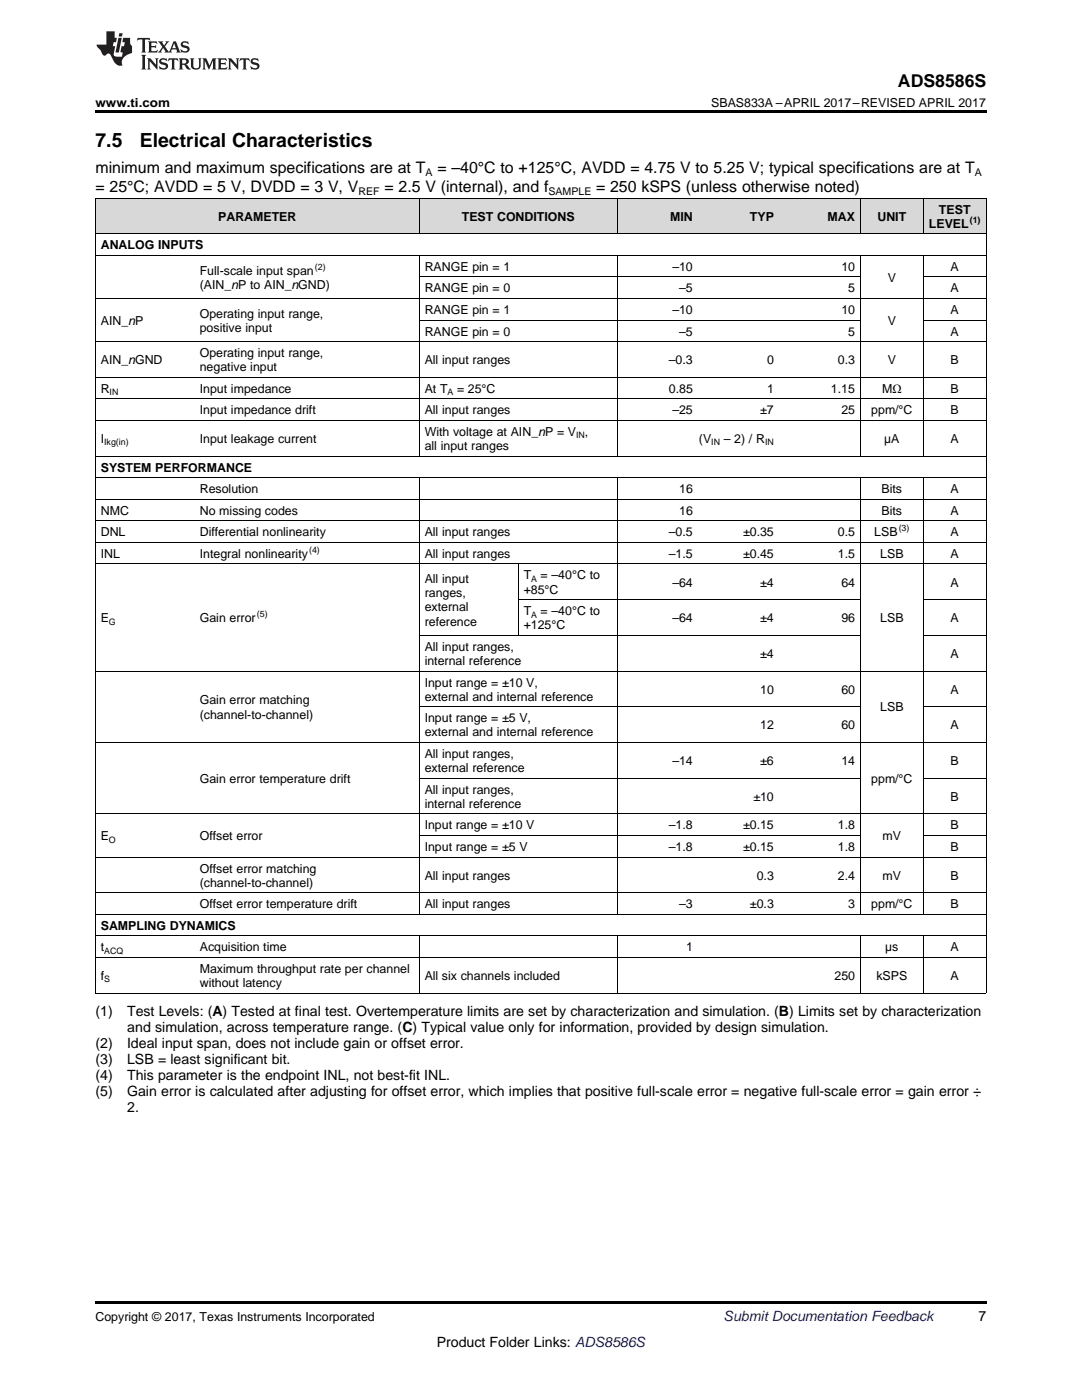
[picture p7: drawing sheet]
<svg xmlns="http://www.w3.org/2000/svg" width="216mm" height="279mm" viewBox="0 0 216 279" stroke-linecap="round" stroke-linejoin="round" font-family="sans-serif">
<defs><g id="words">
<g font-size="3.9">
<text x="19" y="29.3">7.5</text>
<text x="27.9" y="29.3">Electrical Characteristics</text>
</g>
<text font-size="3.5" x="179.2" y="17.3">ADS8586S</text>
<g font-size="3.2">
<text x="19" y="34.4">minimum and maximum specifications are at T</text>
<text x="87.3" y="34.4">= –40°C to +125°C, AVDD = 4.75 V to 5.25 V; typical specifications are at T</text>
<text x="19" y="38.3">= 25°C; AVDD = 5 V, DVDD = 3 V, V</text>
<text x="76.7" y="38.3">= 2.5 V (internal), and f</text>
<text x="119" y="38.3">= 250 kSPS (unless otherwise noted)</text>
</g>
<g font-size="2.8">
<text x="19" y="202.8">(1)</text>
<text x="25.4" y="202.8">Test Levels: (A) Tested at final test. Overtemperature limits are set by characterization and simulation. (B) Limits set by characterization</text>
<text x="19" y="209.2">(2)</text>
<text x="25.4" y="209.2">Ideal input span, does not include gain or offset error.</text>
<text x="25.4" y="206">and simulation, across temperature range. (C) Typical value only for information, provided by design simulation.</text>
<text x="19" y="212.4">(3)</text>
<text x="19" y="215.5">(4)</text>
<text x="25.4" y="212.4">LSB = least significant bit.</text>
<text x="25.4" y="215.5">This parameter is the endpoint INL, not best-fit INL.</text>
<text x="19" y="218.7">(5)</text>
<text x="25.4" y="218.7">Gain error is calculated after adjusting for offset error, which implies that positive full-scale error = negative full-scale error = gain error ÷</text>
<text x="25.4" y="221.9">2.</text>
<text x="195.3" y="263.6">7</text>
<text x="87.1" y="268.9">Product Folder Links: ADS8586S</text>
</g>
<text font-size="2.8" fill="#0000c8" x="144.4" y="263.6">Submit Documentation Feedback</text>
<g font-size="2.5">
<text x="19" y="21.4">www.ti.com</text>
<text x="141.9" y="21.4">SBAS833A –APRIL 2017–REVISED APRIL 2017</text>
<text x="43.5" y="44">PARAMETER</text>
<text x="92.1" y="44">TEST CONDITIONS</text>
<text x="133.7" y="44">MIN</text>
<text x="149.6" y="44">TYP</text>
<text x="165.1" y="44">MAX</text>
<text x="175.1" y="44">UNIT</text>
<text x="185.3" y="45.4">LEVEL</text>
<text x="187.4" y="42.6">TEST</text>
<text x="20.1" y="49.7">ANALOG INPUTS</text>
<text x="39.9" y="54.8">Full-scale input span</text>
<text x="39.9" y="57.6">(AIN_nP to AIN_nGND)</text>
<text x="84.7" y="54">RANGE pin = 1</text>
<text x="84.7" y="58.3">RANGE pin = 0</text>
<text x="134.2" y="54">–10</text>
<text x="135.5" y="58.3">–5</text>
<text x="167.9" y="54">10</text>
<text x="169.3" y="58.3">5</text>
<text x="177.1" y="56.2">V</text>
<text x="189.7" y="54">A</text>
<text x="189.7" y="58.3">A</text>
<text x="20.1" y="64.8">AIN_nP</text>
<text x="39.9" y="63.4">Operating input range,</text>
<text x="84.7" y="62.7">RANGE pin = 1</text>
<text x="134.2" y="62.7">–10</text>
<text x="167.9" y="62.7">10</text>
<text x="177.1" y="64.8">V</text>
<text x="189.7" y="62.7">A</text>
<text x="39.9" y="66.2">positive input</text>
<text x="39.9" y="71.3">Operating input range,</text>
<text x="84.7" y="67">RANGE pin = 0</text>
<text x="135.5" y="67">–5</text>
<text x="169.3" y="67">5</text>
<text x="189.7" y="67">A</text>
<text x="20.1" y="72.7">AIN_nGND</text>
<text x="39.9" y="74.1">negative input</text>
<text x="84.7" y="72.7">All input ranges</text>
<text x="133.5" y="72.7">–0.3</text>
<text x="153.1" y="72.7">0</text>
<text x="167.2" y="72.7">0.3</text>
<text x="177.1" y="72.7">V</text>
<text x="189.7" y="72.7">B</text>
<text x="20.1" y="78.4">R</text>
<text x="39.9" y="78.4">Input impedance</text>
<text x="39.9" y="82.7">Input impedance drift</text>
<text x="84.7" y="78.4">At T</text>
<text x="84.7" y="82.7">All input ranges</text>
<text x="91.2" y="78.4">= 25°C</text>
<text x="133.5" y="78.4">0.85</text>
<text x="134.2" y="82.7">–25</text>
<text x="151.7" y="82.7">±7</text>
<text x="153.1" y="78.4">1</text>
<text x="165.8" y="78.4">1.15</text>
<text x="167.9" y="82.7">25</text>
<text x="173.8" y="82.7">ppm/°C</text>
<text x="176" y="78.4">MΩ</text>
<text x="189.7" y="78.4">B</text>
<text x="189.7" y="82.7">B</text>
<text x="20.1" y="88.4">I</text>
<text x="39.9" y="88.4">Input leakage current</text>
<text x="84.7" y="87">With voltage at AIN_nP = V ,</text>
<text x="84.7" y="89.8">all input ranges</text>
<text x="139.5" y="88.4">(V</text>
<text x="144.4" y="88.4">– 2) / R</text>
<text x="176.4" y="88.4">µA</text>
<text x="189.7" y="88.4">A</text>
<text x="20.1" y="94.1">SYSTEM PERFORMANCE</text>
<text x="39.9" y="98.4">Resolution</text>
<text x="135.5" y="98.4">16</text>
<text x="175.9" y="98.4">Bits</text>
<text x="189.7" y="98.4">A</text>
<text x="20.1" y="102.7">NMC</text>
<text x="20.1" y="107">DNL</text>
<text x="39.9" y="102.7">No missing codes</text>
<text x="39.9" y="107">Differential nonlinearity</text>
<text x="84.7" y="107">All input ranges</text>
<text x="133.5" y="107">–0.5</text>
<text x="135.5" y="102.7">16</text>
<text x="148.3" y="107">±0.35</text>
<text x="167.2" y="107">0.5</text>
<text x="174.4" y="107">LSB</text>
<text x="175.9" y="102.7">Bits</text>
<text x="189.7" y="102.7">A</text>
<text x="189.7" y="107">A</text>
<text x="20.1" y="111.3">INL</text>
<text x="39.9" y="111.3">Integral nonlinearity</text>
<text x="84.7" y="111.3">All input ranges</text>
<text x="133.5" y="111.3">–1.5</text>
<text x="148.3" y="111.3">±0.45</text>
<text x="167.2" y="111.3">1.5</text>
<text x="175.6" y="111.3">LSB</text>
<text x="189.7" y="111.3">A</text>
<text x="84.7" y="116.4">All input</text>
<text x="84.7" y="119.2">ranges,</text>
<text x="104.5" y="115.6">T</text>
<text x="104.5" y="118.5">+85°C</text>
<text x="107.9" y="115.6">= –40°C to</text>
<text x="134.2" y="117.1">–64</text>
<text x="151.7" y="117.1">±4</text>
<text x="167.9" y="117.1">64</text>
<text x="189.7" y="117.1">A</text>
<text x="20.1" y="124.2">E</text>
<text x="39.9" y="124.2">Gain error</text>
<text x="84.7" y="122">external</text>
<text x="84.7" y="124.8">reference</text>
<text x="104.5" y="122.8">T</text>
<text x="104.5" y="125.6">+125°C</text>
<text x="107.9" y="122.8">= –40°C to</text>
<text x="134.2" y="124.2">–64</text>
<text x="151.7" y="124.2">±4</text>
<text x="167.9" y="124.2">96</text>
<text x="175.6" y="124.2">LSB</text>
<text x="189.7" y="124.2">A</text>
<text x="84.7" y="129.9">All input ranges,</text>
<text x="151.7" y="131.3">±4</text>
<text x="189.7" y="131.3">A</text>
<text x="84.7" y="132.7">internal reference</text>
<text x="84.7" y="137">Input range = ±10 V,</text>
<text x="39.9" y="140.6">Gain error matching</text>
<text x="39.9" y="143.4">(channel-to-channel)</text>
<text x="84.7" y="139.8">external and internal reference</text>
<text x="151.7" y="138.4">10</text>
<text x="167.9" y="138.4">60</text>
<text x="175.6" y="142">LSB</text>
<text x="189.7" y="138.4">A</text>
<text x="84.7" y="144.1">Input range = ±5 V,</text>
<text x="84.7" y="147">external and internal reference</text>
<text x="151.7" y="145.6">12</text>
<text x="167.9" y="145.6">60</text>
<text x="189.7" y="145.6">A</text>
<text x="84.7" y="151.3">All input ranges,</text>
<text x="84.7" y="154.1">external reference</text>
<text x="134.2" y="152.7">–14</text>
<text x="151.7" y="152.7">±6</text>
<text x="167.9" y="152.7">14</text>
<text x="189.7" y="152.7">B</text>
<text x="39.9" y="156.2">Gain error temperature drift</text>
<text x="84.7" y="158.4">All input ranges,</text>
<text x="84.7" y="161.2">internal reference</text>
<text x="150.3" y="159.8">±10</text>
<text x="173.8" y="156.2">ppm/°C</text>
<text x="189.7" y="159.8">B</text>
<text x="20.1" y="167.7">E</text>
<text x="39.9" y="167.7">Offset error</text>
<text x="84.7" y="165.5">Input range = ±10 V</text>
<text x="133.5" y="165.5">–1.8</text>
<text x="148.3" y="165.5">±0.15</text>
<text x="167.2" y="165.5">1.8</text>
<text x="176.1" y="167.7">mV</text>
<text x="189.7" y="165.5">B</text>
<text x="84.7" y="169.8">Input range = ±5 V</text>
<text x="133.5" y="169.8">–1.8</text>
<text x="148.3" y="169.8">±0.15</text>
<text x="167.2" y="169.8">1.8</text>
<text x="189.7" y="169.8">B</text>
<text x="39.9" y="174.1">Offset error matching</text>
<text x="39.9" y="177">(channel-to-channel)</text>
<text x="84.7" y="175.5">All input ranges</text>
<text x="151" y="175.5">0.3</text>
<text x="167.2" y="175.5">2.4</text>
<text x="176.1" y="175.5">mV</text>
<text x="189.7" y="175.5">B</text>
<text x="20.1" y="185.6">SAMPLING DYNAMICS</text>
<text x="39.9" y="181.3">Offset error temperature drift</text>
<text x="84.7" y="181.3">All input ranges</text>
<text x="135.5" y="181.3">–3</text>
<text x="149.6" y="181.3">±0.3</text>
<text x="169.3" y="181.3">3</text>
<text x="173.8" y="181.3">ppm/°C</text>
<text x="189.7" y="181.3">B</text>
<text x="20.1" y="189.9">t</text>
<text x="39.9" y="189.9">Acquisition time</text>
<text x="136.9" y="189.9">1</text>
<text x="176.6" y="189.9">µs</text>
<text x="189.7" y="189.9">A</text>
<text x="20.1" y="195.6">f</text>
<text x="39.9" y="194.2">Maximum throughput rate per channel</text>
<text x="39.9" y="197">without latency</text>
<text x="84.7" y="195.6">All six channels included</text>
<text x="166.5" y="195.6">250</text>
<text x="174.9" y="195.6">kSPS</text>
<text x="189.7" y="195.6">A</text>
<text x="19" y="263.6">Copyright © 2017, Texas Instruments Incorporated</text>
</g>
<g font-size="2.1">
<text x="84.9" y="35.1">A</text>
<text x="194.5" y="35.1">A</text>
<text x="71.5" y="38.9">REF</text>
<text x="109.4" y="38.9">SAMPLE</text>
</g>
<g font-size="1.8">
<text x="193.5" y="44.4">(1)</text>
<text x="62.8" y="53.8">(2)</text>
<text x="21.9" y="78.9">IN</text>
<text x="89.3" y="78.9">A</text>
<text x="20.8" y="88.9">Ikg(in)</text>
<text x="114.9" y="87.5">IN</text>
<text x="141.9" y="88.9">IN</text>
<text x="152.6" y="88.9">IN</text>
<text x="179.3" y="106">(3)</text>
<text x="61.7" y="110.3">(4)</text>
<text x="106" y="116.1">A</text>
<text x="21.7" y="124.7">G</text>
<text x="51.2" y="123.2">(5)</text>
<text x="106" y="123.3">A</text>
<text x="21.7" y="168.2">O</text>
<text x="20.8" y="190.4">ACQ</text>
<text x="20.8" y="196.1">S</text>
</g>
</g></defs>
<g fill="#d8d8d8">
<path d="M19 39.6h19.8v7.1h-19.8z"/>
<path d="M38.8 39.6h25.1v7.1h-25.1z"/>
<path d="M63.9 39.6h19.8v7.1h-19.8z"/>
<path d="M83.7 39.6h19.7v7.1h-19.7z"/>
<path d="M103.4 39.6h19.8v7.1h-19.8z"/>
<path d="M123.2 39.6h16.1v7.1h-16.1z"/>
<path d="M139.3 39.6h16.2v7.1h-16.2z"/>
<path d="M155.5 39.6h16.2v7.1h-16.2z"/>
<path d="M171.7 39.6h12.6v7.1h-12.6z"/>
<path d="M184.3 39.6h12.5v7.1h-12.5z"/>
</g>
<path d="M19 22h177.8v.5h-177.8zM19 259.7h177.8v.5h-177.8z" fill="#000"/>
<g fill="none" stroke="#000" stroke-width=".2">
<path d="M19 39.5h177.8M19.1 39.5v158.8M83.6 39.5v7.2M123.1 39.5v7.2M171.6 39.5v7.2M184.2 39.5v7.2M196.8 39.5v158.8M19 59.6h177.8M19 51h177.8M19 46.7h177.8M83.6 51v40.1M83.7 55.3h88"/>
<path d="M123.1 51v40.1M171.6 51v40.1M184.2 51v40.1M184.3 55.3h12.5M19 79.6h177.8M19 75.3h177.8M19 68.2h177.8M83.7 63.9h88M184.3 63.9h12.5M19 99.6h177.8M19 95.3h177.8M19 91h177.8"/>
<path d="M19 83.9h177.8M83.6 95.4v87.1M123.1 95.4v87.1M171.6 95.4v87.1M184.2 95.4v87.1M19 112.6h177.8M19 108.2h177.8M19 103.9h177.8M103.4 112.6v14.3M103.4 119.7h68.3M184.3 119.7h12.5M19 133.9h177.8"/>
<path d="M83.7 126.8h88M184.3 126.8h12.5M19 148.2h177.8M83.7 155.3h88M83.7 141.1h88M184.3 155.3h12.5M184.3 141.1h12.5M19 178.2h177.8M19 171h177.8M19 162.4h177.8M83.7 166.7h88M184.3 166.7h12.5"/>
<path d="M19 198.2h177.8M19 191.1h177.8M19 186.8h177.8M19 182.5h177.8M83.6 186.8v11.5M123.1 186.8v11.5M171.6 186.8v11.5M184.2 186.8v11.5"/>
</g>
<g fill="#231f20">
<path d="M27.5 7.6l-.1 .5 .4-.2h.6v.1v2.1l-.2 .4h1l-.3-.4v-2.1l.1-.1h.5l.5 .2-.2-.5zM29.5 8.3l.2 .3v1.5l-.2 .4h1.8l.2-.6a1.04 1.04 0 0 1-1.3 .2v-.7h.6l.3 .2v-.6l-.3 .2h-.6v-.6l.8-.1 .4 .3-.2-.5zM31.5 8.3l.9 1.1-.9 1.1h.8l-.2-.2 .5-.7 .4 .7-.2 .2h1.5l-.1-.2 .1-.4h.9l.1 .4-.2 .2h1l-.3-.3-.7-1.9h-.5l-.9 2-.8-1 .9-1h-.8l.1 .3-.3 .5-.4-.6 .2-.2zM34.7 8.6l.4 1h-.7zM36.3 8.4a.63 .63 0 0 0-.2 .7 .63 .63 0 0 0 .6 .4l.6 .2 .1 .2a.75 .75 0 0 1-.7 .4 .75 .75 0 0 1-.6-.5l.1 .7 .1-.1a1.11 1.11 0 0 0 1.5-.6 1.13 1.13 0 0 0-1.2-.8l-.1-.4a1.04 1.04 0 0 1 1.2 .2l-.2-.5-.1 .1-.5-.2zM28.2 10.9l.2 .4v2.2l-.2 .4h1l-.3-.4v-2.2l.3-.4zM29.3 11.6l.3 .4v1.5l-.3 .4h.8l-.2-.4v-1.3l1.5 1.7v-1.9l.2-.4h-.7l.2 .4v.9l-1.1-1.3zM32 11.8a.62 .62 0 0 0-.2 .7 .62 .62 0 0 0 .6 .4l.6 .1 .1 .3a.76 .76 0 0 1-.7 .3 .76 .76 0 0 1-.6-.4l.1 .7 .1-.1a1.11 1.11 0 0 0 1.5-.6 1.13 1.13 0 0 0-1.2-.8l-.1-.4a1.04 1.04 0 0 1 1.2 .2l-.2-.6-.1 .1-.5-.1zM33.7 11.6l-.2 .6a.61 .61 0 0 1 .8-.3v1.6l-.2 .4h.9l-.2-.4v-1.6a.63 .63 0 0 1 .8 .3l-.2-.6zM35.6 11.6l.3 .4v1.5l-.3 .4h1l-.2-.2v-.8l.5 .2a.76 .76 0 0 0 1.2 .7l-1-1a.58 .58 0 0 0 .6-.5 .58 .58 0 0 0-.5-.6zM36.4 11.9h.1a.45 .45 0 0 1 .5 .1 .45 .45 0 0 1 .1 .5l-.7 .2zM37.9 11.6l.2 .2a2.17 2.17 0 0 0 .3 1.9 .99 .99 0 0 0 1.6-.6v-1.1l.2-.4h-.7l.2 .2a1.92 1.92 0 0 1-.2 1.8 .6 .6 0 0 1-.9-.5v-1.1l.2-.4zM40.4 11.6l.2 .4v1.5l-.2 .4h.7l-.2-.4v-1.4l.8 1.8 .8-1.8v1.4l-.2 .4h.9l-.2-.4v-1.5l.2-.4h-.8l-.6 1.5-.6-1.5zM43.4 11.6l.2 .4v1.5l-.2 .4h1.8l.2-.6a1.04 1.04 0 0 1-1.3 .1v-.6h.5l.4 .2v-.6l-.4 .2h-.5v-.7h.8l.3 .3-.1-.6zM45.5 11.6l.2 .4v1.5l-.2 .4h.7l-.2-.4v-1.3l1.5 1.7v-1.9l.2-.4h-.7l.2 .4v.9l-1.1-1.3zM47.9 11.6l-.1 .6a.61 .61 0 0 1 .8-.3v1.6l-.3 .4h1l-.3-.4 .1-1.6a.63 .63 0 0 1 .7 .3l-.1-.6zM50.2 11.8a.62 .62 0 0 0-.2 .7 .62 .62 0 0 0 .6 .4l.6 .1 .2 .3a.76 .76 0 0 1-.8 .3 .76 .76 0 0 1-.6-.4l.1 .7 .2-.1a1.11 1.11 0 0 0 1.5-.6 1.13 1.13 0 0 0-1.3-.8l-.1-.4a1.04 1.04 0 0 1 1.2 .2l-.1-.6-.2 .1-.5-.1z"/>
<path d="M21.2 6.3v2.6h-1.9l.1 .4 .7 .9a.91 .91 0 0 0 1 .8 .56 .56 0 0 1 .5-.3 .56 .56 0 0 1 .5 .3l.4 .8a1.53 1.53 0 0 0 1.9 1.2 1.54 1.54 0 0 1 1-2.1l.9-.3v-1.4a1.52 1.52 0 0 1-.3-1.6h-1.4l-.2 .8h.5l-.2 .8h-.4l-.2 1v.2l.4 .1-.2 .8a1.93 1.93 0 0 1-1.6-.3l.3-1.8h-.5l.2-.8h.4l.2-.8h-.4v-1.3zM23.6 7.6l-.6 2.9h.7l.6-2.9zM23.8 6.6l-.1 .7h.6l.2-.7z"/>
</g>
<use href="#words"/>
</svg>
